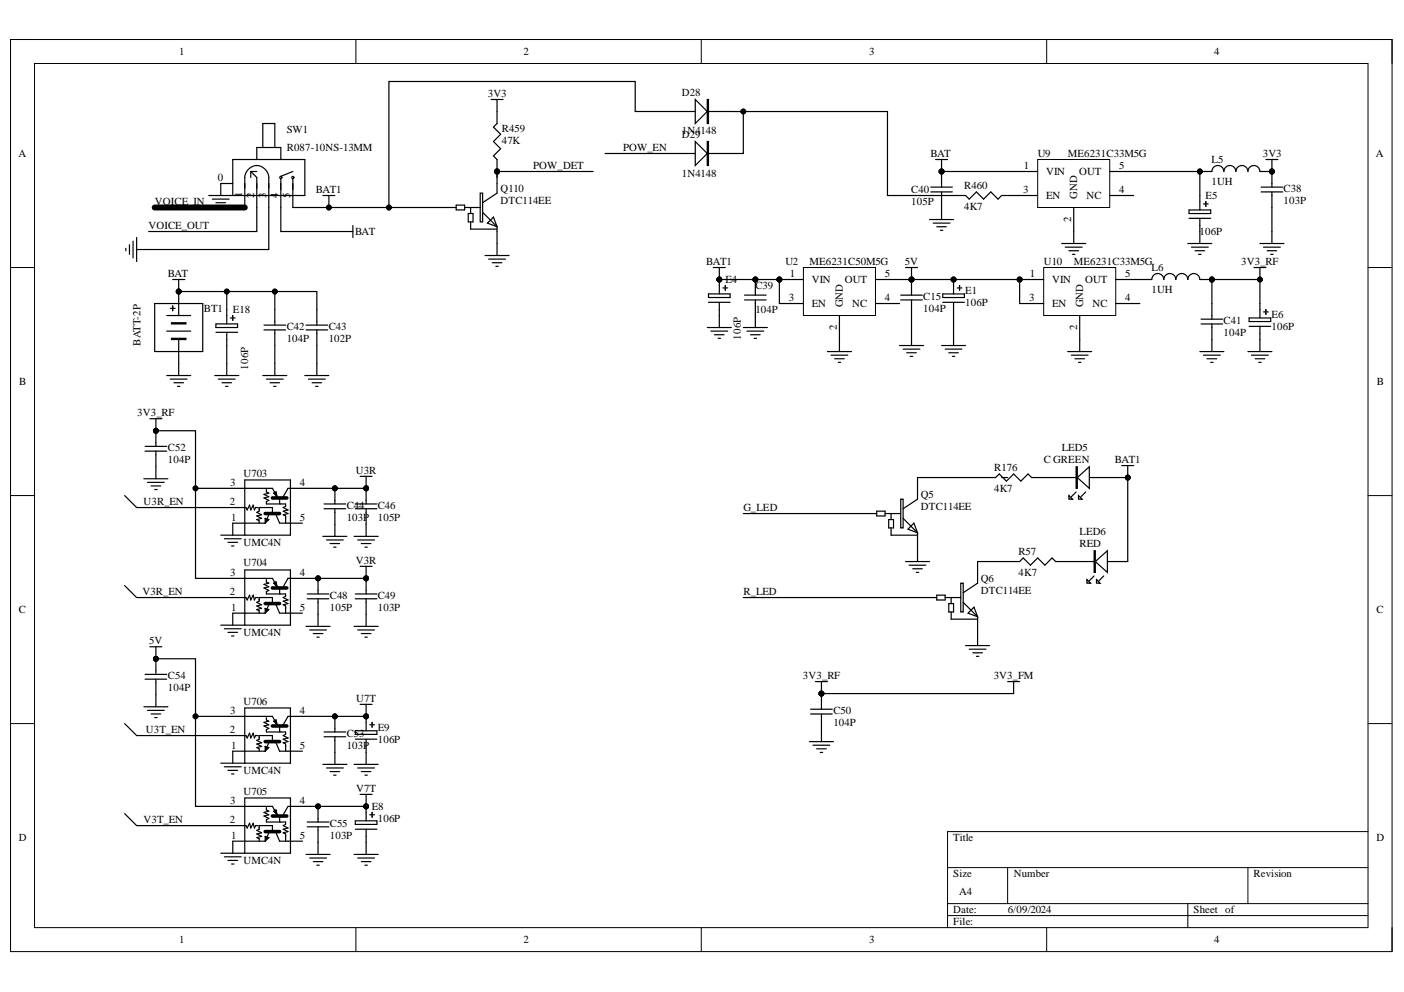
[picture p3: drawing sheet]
<svg xmlns="http://www.w3.org/2000/svg" width="297mm" height="210mm" viewBox="0 0 297 210" stroke-linecap="round" stroke-linejoin="round" font-family="sans-serif">
<defs><g id="words">
<g font-size="2.3">
<text x="37.9" y="11.7">1</text>
<text x="110.7" y="11.7">2</text>
<text x="183.9" y="11.7">3</text>
<text x="256.8" y="11.7">4</text>
<text x="103.2" y="20.5">3V3</text>
<text x="144.2" y="20.3">D28</text>
<text x="60.7" y="28.2">SW1</text>
<text x="106.2" y="27.9">R459</text>
<text x="144.2" y="28.4">1N4148</text>
<text x="144.2" y="29.3">D29</text>
<text x="3.9" y="33.3">A</text>
<text x="60.7" y="32">R087-10NS-13MM</text>
<text x="106.2" y="30.5">47K</text>
<text x="112.8" y="35.8">POW_DET</text>
<text x="131.8" y="32">POW_EN</text>
<text x="196.9" y="33.3">BAT</text>
<text x="216.6" y="35.8">1</text>
<text x="219.5" y="33.3">U9</text>
<text x="225.9" y="33.3">ME6231C33M5G</text>
<text x="236.8" y="35.8">5</text>
<text x="256.3" y="34.6">L5</text>
<text x="267.2" y="33.3">3V3</text>
<text x="291.1" y="33.3">A</text>
<text x="46.1" y="38.4">0</text>
<text x="51.3" y="41.8" transform="rotate(-90 51.3 41.8)">1</text>
<text x="53.8" y="41.9" transform="rotate(-90 53.8 41.9)">2</text>
<text x="56.3" y="41.8" transform="rotate(-90 56.3 41.8)">3</text>
<text x="58.9" y="41.9" transform="rotate(-90 58.9 41.9)">4</text>
<text x="61.4" y="41.8" transform="rotate(-90 61.4 41.8)">5</text>
<text x="66.8" y="40.9">BAT1</text>
<text x="105.9" y="40.7">Q110</text>
<text x="144.2" y="37.4">1N4148</text>
<text x="192.8" y="40.9">C40</text>
<text x="204" y="39.9">R460</text>
<text x="216.5" y="40.9">3</text>
<text x="221.3" y="37.1">VIN</text>
<text x="228.3" y="37.1">OUT</text>
<text x="236.8" y="40.9">4</text>
<text x="256.3" y="39.1">1UH</text>
<text x="271.6" y="40.7">C38</text>
<text x="32.7" y="43.5">VOICE_IN</text>
<text x="105.9" y="43.2">DTC114EE</text>
<text x="192.8" y="43.5">105P</text>
<text x="204" y="44.5">4K7</text>
<text x="221.3" y="42.2">EN</text>
<text x="226.6" y="47" transform="rotate(-90 226.6 47)">2</text>
<text x="227.9" y="42.1" transform="rotate(-90 227.9 42.1)">GND</text>
<text x="229.9" y="42.2">NC</text>
<text x="255.1" y="42.2">E5</text>
<text x="271.6" y="43.2">103P</text>
<text x="31.4" y="48.5">VOICE_OUT</text>
<text x="75.1" y="49.8">BAT</text>
<text x="253.8" y="49.8">106P</text>
<text x="35.5" y="58.7">BAT</text>
<text x="149.4" y="56.1">BAT1</text>
<text x="153.5" y="59.9">E4</text>
<text x="166.2" y="56.1">U2</text>
<text x="167.1" y="58.7">1</text>
<text x="171.2" y="56.1">ME6231C50M5G</text>
<text x="171.7" y="59.9">VIN</text>
<text x="178.8" y="59.9">OUT</text>
<text x="187.2" y="58.7">5</text>
<text x="191.5" y="56.1">5V</text>
<text x="217.8" y="58.7">1</text>
<text x="220.8" y="56.1">U10</text>
<text x="222.6" y="59.9">VIN</text>
<text x="227.2" y="56.1">ME6231C33M5G</text>
<text x="229.6" y="59.9">OUT</text>
<text x="238.1" y="58.7">5</text>
<text x="243.6" y="57.4">L6</text>
<text x="262.6" y="56.1">3V3_RF</text>
<text x="159.8" y="61.2">C39</text>
<text x="166.9" y="63.7">3</text>
<text x="171.7" y="65">EN</text>
<text x="178.3" y="65" transform="rotate(-90 178.3 65)">GND</text>
<text x="180.3" y="65">NC</text>
<text x="187.2" y="63.7">4</text>
<text x="195.3" y="63.5">C15</text>
<text x="204.2" y="62.2">E1</text>
<text x="204.2" y="64.8">106P</text>
<text x="217.8" y="63.7">3</text>
<text x="222.6" y="65">EN</text>
<text x="229.2" y="65" transform="rotate(-90 229.2 65)">GND</text>
<text x="231.1" y="65">NC</text>
<text x="238.1" y="63.7">4</text>
<text x="243.6" y="62">1UH</text>
<text x="43.1" y="66">BT1</text>
<text x="49.2" y="66.3">E18</text>
<text x="60.7" y="69.8">C42</text>
<text x="69.5" y="69.8">C43</text>
<text x="156.8" y="71.9" transform="rotate(-90 156.8 71.9)">106P</text>
<text x="159.8" y="66.3">104P</text>
<text x="177.1" y="69.8" transform="rotate(-90 177.1 69.8)">2</text>
<text x="195.3" y="66">104P</text>
<text x="227.9" y="69.8" transform="rotate(-90 227.9 69.8)">2</text>
<text x="258.9" y="68.6">C41</text>
<text x="258.9" y="71.1">104P</text>
<text x="269" y="67.3">E6</text>
<text x="269" y="69.8">106P</text>
<text x="29.7" y="73.1" transform="rotate(-90 29.7 73.1)">BATT-2P</text>
<text x="60.7" y="72.4">104P</text>
<text x="69.5" y="72.4">102P</text>
<text x="4.1" y="81.5">B</text>
<text x="52.5" y="78.2" transform="rotate(-90 52.5 78.2)">106P</text>
<text x="291.3" y="81.5">B</text>
<text x="29" y="88.1">3V3_RF</text>
<text x="35.5" y="95.5">C52</text>
<text x="224.6" y="95.5">LED5</text>
<text x="35.5" y="98.1">104P</text>
<text x="51.5" y="100.8">U703</text>
<text x="75.3" y="100.3">U3R</text>
<text x="210.3" y="99.6">R176</text>
<text x="220.8" y="98.1">C GREEN</text>
<text x="235.9" y="98.1">BAT1</text>
<text x="30.4" y="106.9">U3R_EN</text>
<text x="48.6" y="106.9">2</text>
<text x="48.7" y="102.9">3</text>
<text x="63.5" y="102.9">4</text>
<text x="73.3" y="107.7">C44</text>
<text x="79.9" y="107.7">C46</text>
<text x="194.8" y="105.4">Q5</text>
<text x="194.8" y="107.9">DTC114EE</text>
<text x="210.3" y="104.1">4K7</text>
<text x="48.9" y="110.2">1</text>
<text x="63.5" y="110.2">5</text>
<text x="73.3" y="110.2">103P</text>
<text x="79.9" y="110.2">105P</text>
<text x="157.3" y="108.2">G_LED</text>
<text x="228.4" y="113.3">LED6</text>
<text x="51.5" y="115.6">UMC4N</text>
<text x="51.5" y="119.9">U704</text>
<text x="75.3" y="119.4">V3R</text>
<text x="215.5" y="117.3">R57</text>
<text x="228.4" y="115.8">RED</text>
<text x="30.1" y="126">V3R_EN</text>
<text x="48.6" y="126">2</text>
<text x="48.7" y="121.9">3</text>
<text x="63.5" y="121.9">4</text>
<text x="157.3" y="126">R_LED</text>
<text x="207.5" y="123.2">Q6</text>
<text x="207.5" y="125.7">DTC114EE</text>
<text x="215.5" y="121.9">4K7</text>
<text x="4" y="129.8">C</text>
<text x="48.9" y="129.3">1</text>
<text x="63.5" y="129.3">5</text>
<text x="69.8" y="126.7">C48</text>
<text x="69.8" y="129.3">105P</text>
<text x="79.9" y="126.7">C49</text>
<text x="79.9" y="129.3">103P</text>
<text x="291.2" y="129.8">C</text>
<text x="31.6" y="136.4">5V</text>
<text x="51.5" y="134.6">UMC4N</text>
<text x="35.5" y="143.7">C54</text>
<text x="169.9" y="143.7">3V3_RF</text>
<text x="210.2" y="143.7">3V3_FM</text>
<text x="35.5" y="146.2">104P</text>
<text x="51.5" y="149.1">U706</text>
<text x="75.4" y="148.5">U7T</text>
<text x="30.9" y="155.2">U3T_EN</text>
<text x="48.6" y="155.2">2</text>
<text x="48.7" y="151.1">3</text>
<text x="63.5" y="151.1">4</text>
<text x="73.3" y="156">C53</text>
<text x="79.9" y="154.7">E9</text>
<text x="176.3" y="151.1">C50</text>
<text x="176.3" y="153.7">104P</text>
<text x="48.9" y="158.5">1</text>
<text x="63.5" y="158.5">5</text>
<text x="73.3" y="158.5">103P</text>
<text x="79.9" y="157.2">106P</text>
<text x="51.5" y="163.8">UMC4N</text>
<text x="75.4" y="167.6">V7T</text>
<text x="48.7" y="170.2">3</text>
<text x="51.5" y="168.1">U705</text>
<text x="63.5" y="170.2">4</text>
<text x="78.7" y="171.4">E8</text>
<text x="79.9" y="174">106P</text>
<text x="4" y="178">D</text>
<text x="30.4" y="174.2">V3T_EN</text>
<text x="48.6" y="174.2">2</text>
<text x="48.9" y="177.5">1</text>
<text x="63.5" y="177.5">5</text>
<text x="69.8" y="175">C55</text>
<text x="69.8" y="177.5">103P</text>
<text x="201.7" y="178">Title</text>
<text x="291.2" y="178">D</text>
<text x="51.5" y="182.8">UMC4N</text>
<text x="201.7" y="185.6">Size</text>
<text x="214.5" y="185.6">Number</text>
<text x="265.2" y="185.6">Revision</text>
<text x="203" y="189.4">A4</text>
<text x="201.7" y="193.2">Date:</text>
<text x="201.7" y="195.8">File:</text>
<text x="213.2" y="193.2">6/09/2024</text>
<text x="252.5" y="193.2">Sheet of</text>
<text x="37.9" y="199.6">1</text>
<text x="110.7" y="199.6">2</text>
<text x="183.9" y="199.6">3</text>
<text x="256.8" y="199.6">4</text>
</g>
</g></defs>
<path d="M2.2 8.4h292.3v193h-292.3z" fill="none" stroke="#000" stroke-width=".21"/>
<path d="M7.3 13.4h282.1v182.9h-282.1z" fill-rule="evenodd" fill="#fff"/>
<g fill="none" stroke="#000" stroke-width=".21">
<path d="M2.2 8.4h5.1M7.3 13.4h282.1v182.9h-282.1zM75.3 8.4v5M148.4 8.4v5M221.4 8.4v5M289.4 8.4h5.1v5M2.2 56.6h5.1M289.4 56.6h5.1M2.2 104.9h5.1M289.4 104.9h5.1M2.2 153.1h5.1M289.4 153.1h5.1"/>
<path d="M289.4 176h-88.9v20.3M75.3 196.3v5.1M148.4 196.3v5.1M200.5 183.6h88.9M200.5 191.2h88.9M200.5 193.7h88.9M213.2 183.6v7.6M221.4 196.3v5.1M251.3 191.2v5.1M264 183.6v7.6M294.5 196.3v5.1"/>
<circle cx="253.8" cy="36.3" r=".51"/>
<circle cx="269.1" cy="36.3" r=".51"/>
<circle cx="256.4" cy="59.1" r=".51"/>
<circle cx="266.6" cy="59.1" r=".51"/>
<circle cx="37.8" cy="61.7" r=".51"/>
<circle cx="48" cy="61.7" r=".51"/>
<circle cx="58.1" cy="61.7" r=".51"/>
</g>
<path d="M32.7 43.9h19.1" fill="none" stroke="#000" stroke-width="1.3"/>
<g fill="none" stroke="#000" stroke-width=".25">
<path d="M239.9 36.3h13.9v5.1M267.8 33.8h2.6M269.1 33.8v2.5h-2.5a1.27 1.27 0 0 0-1.3-1.3 1.27 1.27 0 0 0-1.3 1.3 1.27 1.27 0 0 0-1.3-1.3 1.27 1.27 0 0 0-1.2 1.3 1.27 1.27 0 0 0-1.3-1.3 1.27 1.27 0 0 0-1.3 1.3 1.27 1.27 0 0 0-1.2-1.3 1.27 1.27 0 0 0-1.3 1.3h-2.6M26.6 52.5v.6M27.4 51.8v2M28.2 51v3.6M28.9 50.3v5M28.9 52.8h2.6M36.5 59.1h2.6M37.8 59.1v2.6h29.2v3.8M224.6 51.5h5.1M225.4 52.3h3.5"/>
<path d="M226.1 53.1h2.1M226.9 53.8h.5M227.2 49v2.5M251.3 51.5h5.1M252.1 52.3h3.5M252.8 53.1h2.1M253.6 53.8h.5M253.8 49v2.5M256.4 59.1v5.1M265.3 56.6h2.5M266.6 56.6v2.5M35.3 79.5h5"/>
<path d="M37.8 76.9v2.6M45.4 79.5h5.1M48 61.7v3.8M48 73.1v6.4M55.6 79.5h5.1M58.1 61.7v3.8M58.1 73.1v6.4M64.5 79.5h5.1M67 73.1v6.4M149.6 69.3h5.1M150.4 70.1h3.6M151.2 70.8h2"/>
<path d="M151.9 71.6h.5M152.2 66.8v2.5M157.3 69.3h5M158 70.1h3.6M158.8 70.8h2M159.6 71.6h.5M159.8 66.8v2.5M225.9 74.4h5.1M226.7 75.2h3.5M227.4 75.9h2M228.2 76.7h.5M228.4 71.8v2.6"/>
<path d="M253.8 74.4h5.1M254.6 75.2h3.6M255.4 75.9h2M256.1 76.7h.5M256.4 71.8v2.6M36 80.2h3.6M36.8 81h2M37.6 81.7h.5M46.2 80.2h3.6M47 81h2M47.7 81.7h.5M56.4 80.2h3.5"/>
<path d="M57.1 81h2.1M57.9 81.7h.5M65.3 80.2h3.5M66 81h2.1M66.8 81.7h.5"/>
</g>
<g fill="#000">
<circle cx="253.8" cy="36.3" r=".51"/>
<circle cx="269.1" cy="36.3" r=".51"/>
<circle cx="256.4" cy="59.1" r=".51"/>
<circle cx="266.6" cy="59.1" r=".51"/>
<circle cx="37.8" cy="61.7" r=".51"/>
<circle cx="48" cy="61.7" r=".51"/>
<circle cx="58.1" cy="61.7" r=".51"/>
</g>
<path d="M219.5 33.8h15.3v10.1h-15.3z" fill-rule="evenodd" fill="#fff"/>
<g fill="none" stroke="#000" stroke-width=".21">
<path d="M219.5 33.8h15.3v10.1h-15.3z"/>
<circle cx="215.7" cy="59.1" r=".51"/>
</g>
<path d="M214.5 36.3h5M234.8 36.3h5.1M214.5 41.4h5M227.2 43.9v5.1M234.8 41.4h5.1" fill="none" stroke="#000" stroke-width=".25"/>
<circle cx="215.7" cy="59.1" r=".51" fill="#000"/>
<path d="M220.8 56.6h15.3v10.2h-15.3z" fill-rule="evenodd" fill="#fff"/>
<g fill="none" stroke="#000" stroke-width=".21">
<path d="M220.8 56.6h15.3v10.2h-15.3z"/>
<circle cx="215.7" cy="59.1" r=".51"/>
<circle cx="238.6" cy="101.1" r=".51"/>
</g>
<g fill="none" stroke="#000" stroke-width=".25">
<path d="M32.7 43.9h19.1M54.3 43.9v5.1h-22.8M56.9 43.9v8.9h-25.4M59.4 43.9v5.1h15.3M74.7 47.7v2.6M215.7 59.1h5.1M236.1 59.1h5M215.7 64.2h5.1M228.4 66.8v5M236.1 64.2h5M237.3 98.5h2.6M238.6 98.5v2.5"/>
<path d="M157.3 108.7h26.7M191.6 118.8h5.1M192.3 119.6h3.6M194.1 116.3v2.5M206.8 118.8h6.4M222.1 101h12.7M227.7 104.1l-1 1M229.7 104.1l-1 1M157.3 126.4h39.4M193.1 120.4h2M193.9 121.1h.5M204.3 136.6h5.1"/>
<path d="M205 137.4h3.6M205.8 138.1h2M206.6 138.9h.5M206.8 134.1v2.5"/>
</g>
<g fill="#000">
<circle cx="215.7" cy="59.1" r=".51"/>
<circle cx="238.6" cy="101.1" r=".51"/>
</g>
<path d="M227.9 101l2.6-2.2v4.5z" fill="#fff"/>
<path d="M227.9 101l2.6-2.2v4.5z" fill="none" stroke="#000" stroke-width=".25"/>
<path d="M227.7 98.8h.2v4.5h-.2z" fill-rule="evenodd" fill="#fff"/>
<path d="M227.7 98.8h.2v4.5h-.2z" fill="none" stroke="#000" stroke-width=".25"/>
<path d="M226.1 104.9l.8 .7h-.8z" fill="#fff"/>
<path d="M226.1 104.9l.8 .7h-.8z" fill="none" stroke="#000" stroke-width=".25"/>
<path d="M228.2 104.9l.7 .7h-.7z" fill="#fff"/>
<path d="M225.9 118.8h12.7M228.2 104.9l.7 .7h-.7zM231.5 121.9l-1 1M233.5 121.9l-1 1" fill="none" stroke="#000" stroke-width=".25"/>
<path d="M231.7 118.8l2.6-2.3v4.6z" fill="#fff"/>
<path d="M231.7 118.8l2.6-2.3v4.6z" fill="none" stroke="#000" stroke-width=".25"/>
<path d="M231.5 116.5h.2v4.6h-.2z" fill-rule="evenodd" fill="#fff"/>
<path d="M231.5 116.5h.2v4.6h-.2z" fill="none" stroke="#000" stroke-width=".25"/>
<path d="M230 122.6l.7 .8h-.7z" fill="#fff"/>
<path d="M230 122.6l.7 .8h-.7z" fill="none" stroke="#000" stroke-width=".25"/>
<path d="M232 122.6l.7 .8h-.7z" fill="#fff"/>
<path d="M184 108.7h1.2M194.1 101v2.6M194.1 113.7v2.6M232 122.6l.7 .8h-.7z" fill="none" stroke="#000" stroke-width=".25"/>
<path d="M190.6 105.6h.5v6.1h-.5z" fill-rule="evenodd" fill="#fff"/>
<path d="M190.6 105.6h.5v6.1h-.5z" fill="none" stroke="#000" stroke-width=".25"/>
<path d="M193.4 110.7l.7 2-2-.7z" fill="#fff"/>
<path d="M185.2 108.7h.3M185.5 108.2h1.8v1h-1.8zM187.3 108.7h3.3M188 109.9h1v1.8h-1zM188.5 108.7v1.2M188.5 111.7v1.5h5.6M191.1 109.7l3 3v1M193.4 110.7l.7 2-2-.7zM194.1 103.6v2l-3 2.1M206.8 118.8v2.6M196.7 126.4h1.2M206.8 131.5v2.6" fill="none" stroke="#000" stroke-width=".25"/>
<path d="M203.3 123.4h.5v6.1h-.5z" fill-rule="evenodd" fill="#fff"/>
<path d="M203.3 123.4h.5v6.1h-.5z" fill="none" stroke="#000" stroke-width=".25"/>
<path d="M204.8 129.7l1.3-1.2 .7 2z" fill="#fff"/>
<g fill="none" stroke="#000" stroke-width=".25">
<path d="M241.1 59.1h2.6a1.27 1.27 0 0 1 1.2-1.2 1.27 1.27 0 0 1 1.3 1.2 1.27 1.27 0 0 1 1.3-1.2 1.27 1.27 0 0 1 1.3 1.2 1.27 1.27 0 0 1 1.2-1.2 1.27 1.27 0 0 1 1.3 1.2 1.27 1.27 0 0 1 1.3-1.2 1.27 1.27 0 0 1 1.2 1.2h12.8v5.1M35.3 70.1h5M35.3 66.8h5M37.8 61.7v5.1M37.8 71.8v5.1M264 74.4h5.1M264.8 75.2h3.5M265.5 75.9h2.1M266.3 76.7h.5M266.6 71.8v2.6M238.6 101v17.8M197.9 126.4h.3"/>
<path d="M198.2 125.9h1.8v1.1h-1.8zM200 126.4h3.3M200.7 127.7h1v1.8h-1zM201.2 126.4v1.3M201.2 129.5v1.5h5.6M203.8 127.5l3 3v1M204.8 129.7l1.3-1.2 .7 2zM206.8 121.4v2l-3 2M171.2 156.9h5.1M172 157.7h3.6M172.5 144.2h2.6M172.8 158.4h2"/>
<path d="M173.5 159.2h.5M173.8 144.2v2.6M173.8 154.4v2.5M213.2 144.2h2.5M214.5 144.2v2.6"/>
</g>
<g fill="#000">
<circle cx="256.4" cy="59.1" r=".51"/>
<circle cx="266.6" cy="59.1" r=".51"/>
<circle cx="37.8" cy="61.7" r=".51"/>
<circle cx="238.6" cy="101.1" r=".51"/>
<circle cx="173.8" cy="146.8" r=".51"/>
</g>
<g fill="none" stroke="#000" stroke-width=".21">
<circle cx="256.4" cy="59.1" r=".51"/>
<circle cx="266.6" cy="59.1" r=".51"/>
<circle cx="37.8" cy="61.7" r=".51"/>
<circle cx="238.6" cy="101.1" r=".51"/>
<circle cx="173.8" cy="146.8" r=".51"/>
</g>
<path d="M36.3 68.3h3v.2h-3z" fill-rule="evenodd" fill="#fff"/>
<path d="M36.3 68.3h3v.2h-3z" fill="none" stroke="#000" stroke-width=".25"/>
<path d="M36.3 71.6h3v.2h-3z" fill-rule="evenodd" fill="#fff"/>
<g fill="none" stroke="#000" stroke-width=".25">
<path d="M49.2 38.8h-2.5v2.6M53.1 36.3l1.2 1.3v6.3M53.1 36.3v1.3M53.1 36.3h1.2M54.3 33.8v-2.6h5.1v2.6M55.6 31.2v-5.1h2.5v5.1M59.4 37.8v6.1M62 37.8v6.1M62 36.3l-2.6 1M196.9 39.6h4.6M199.2 36.3v3.3M266.8 39.6h4.6"/>
<path d="M269.1 36.3v3.3M44.2 41.4h20.3v-7.6h-15.3v7.6M44.9 42.1h3.6M45.7 42.9h2M46.5 43.7h.5M51.8 43.9v-6.3a2.54 2.54 0 0 1 2.5-2.6 2.54 2.54 0 0 1 2.6 2.6v6.3M150.9 56.6h2.5M152.2 56.6v5.6M159.8 59.1v3.3M196.9 40.6h4.6M199.2 40.6v3.3M251.6 44.4h4.5v.8h-4.5z"/>
<path d="M251.6 46.2h4.5M253.8 41.4v3M253.8 46.2v2.8M254.6 43.1h1M255.1 42.6v1.1M266.6 51.5h5M266.8 40.6h4.6M267.3 52.3h3.6M268.1 53.1h2M268.8 53.8h.5M269.1 40.6v10.9M32.7 64.2h10.2v10.2h-10.2z"/>
<path d="M36 65.2h1M36.3 71.6h3v.2h-3zM36.5 64.7v1M45.7 68.5h4.6v.8h-4.6zM45.7 70.3h4.6M48 65.5v3M48 70.3v2.8M48.7 67.3h1.1M49.2 66.8v1M55.9 68.8h4.5M55.9 69.8h4.5M58.1 65.5v3.3"/>
<path d="M58.1 69.8v3.3M64.7 68.8h4.6M64.7 69.8h4.6M67 65.5v3.3M67 69.8v3.3M149.9 62.2h4.6v.8h-4.6zM149.9 64h4.6M152.2 64v2.8M152.9 60.9h1.1M153.4 60.4v1M157.5 62.4h4.6M157.5 63.5h4.6"/>
<path d="M159.8 63.5v3.3M254.1 67.5h4.6M254.1 68.5h4.6M256.4 64.2v3.3M256.4 68.5v3.3M264.3 67.3h4.5v.7h-4.5zM264.3 69.1h4.5M266.6 64.2v3.1M266.6 69.1v2.7M267.3 66h1M267.8 65.5v1M30.7 94.4h4.6"/>
<path d="M30.7 95.5h4.6M33 91.1v3.3M33 95.5v3.3M68.6 106.6h4.5M68.6 107.6h4.5M70.8 103.3v3.3M70.8 107.6v3.3M75.2 106.6h4.5M75.2 107.6h4.5M77.5 103.3v3.3M77.5 107.6v3.3M208.1 101h2.5l.8-.7 1.5 1.5 1.6-1.5 1.5 1.5 1.5-1.5 .8 .7h2.5"/>
<path d="M213.2 118.8h2.5l.8-.7 1.5 1.5 1.5-1.5 1.6 1.5 1.5-1.5 .7 .7h2.6M33 139.4v3.3M65 125.7h4.6M65 126.7h4.6M67.3 122.4v3.3M67.3 126.7v3.3M75.2 125.7h4.5M75.2 126.7h4.5M77.5 122.4v3.3M77.5 126.7v3.3M30.7 142.7h4.6M30.7 143.7h4.6"/>
<path d="M33 143.7v3.3M68.6 154.9h4.5M68.6 155.9h4.5M70.8 151.6v3.3M70.8 155.9v3.3M75.2 154.6h4.5v.8h-4.5zM75.2 156.4h4.5M77.5 151.6v3M77.5 156.4v2.8M78.2 153.4h1M78.7 152.9v1M171.5 150.1h4.6"/>
<path d="M171.5 151.1h4.6M173.8 146.8v3.3M173.8 151.1v3.3M65 173.9h4.6M65 174.9h4.6M67.3 170.6v3.3M67.3 174.9v3.3M75.2 173.7h4.5v.7h-4.5zM75.2 175.5h4.5M77.5 170.6v1.3M77.5 171.9v1.8M77.5 175.5v2.7"/>
<path d="M78.2 172.4h1M78.7 171.9v.3M78.7 171.9v1"/>
<circle cx="59.4" cy="37.6" r=".23"/>
<circle cx="62" cy="37.6" r=".23"/>
</g>
<g fill="#000">
<circle cx="199.2" cy="36.3" r=".51"/>
<circle cx="269.1" cy="36.3" r=".51"/>
<circle cx="152.2" cy="59.1" r=".51"/>
<circle cx="159.8" cy="59.1" r=".51"/>
<circle cx="164.9" cy="59.1" r=".51"/>
<circle cx="33" cy="91.1" r=".51"/>
<circle cx="70.8" cy="103.3" r=".51"/>
<circle cx="77.5" cy="103.3" r=".51"/>
<circle cx="33" cy="139.4" r=".51"/>
<circle cx="67.3" cy="122.4" r=".51"/>
<circle cx="77.5" cy="122.4" r=".51"/>
<circle cx="70.8" cy="151.6" r=".51"/>
<circle cx="77.5" cy="151.6" r=".51"/>
<circle cx="173.8" cy="146.8" r=".51"/>
<circle cx="67.3" cy="170.6" r=".51"/>
<circle cx="77.5" cy="170.6" r=".51"/>
</g>
<g fill="none" stroke="#000" stroke-width=".21">
<circle cx="199.2" cy="36.3" r=".51"/>
<circle cx="269.1" cy="36.3" r=".51"/>
<circle cx="152.2" cy="59.1" r=".51"/>
<circle cx="159.8" cy="59.1" r=".51"/>
<circle cx="164.9" cy="59.1" r=".51"/>
<circle cx="33" cy="91.1" r=".51"/>
<circle cx="70.8" cy="103.3" r=".51"/>
<circle cx="77.5" cy="103.3" r=".51"/>
<circle cx="33" cy="139.4" r=".51"/>
<circle cx="67.3" cy="122.4" r=".51"/>
<circle cx="77.5" cy="122.4" r=".51"/>
<circle cx="70.8" cy="151.6" r=".51"/>
<circle cx="77.5" cy="151.6" r=".51"/>
<circle cx="173.8" cy="146.8" r=".51"/>
<circle cx="67.3" cy="170.6" r=".51"/>
<circle cx="77.5" cy="170.6" r=".51"/>
</g>
<path d="M170 56.6h15.2v10.2h-15.2z" fill-rule="evenodd" fill="#fff"/>
<g fill="none" stroke="#000" stroke-width=".21">
<path d="M170 56.6h15.2v10.2h-15.2z"/>
<circle cx="105.2" cy="36.3" r=".51"/>
<circle cx="69.6" cy="43.9" r=".51"/>
<circle cx="82.3" cy="43.9" r=".51"/>
<circle cx="164.9" cy="59.1" r=".51"/>
<circle cx="192.8" cy="59.1" r=".51"/>
<circle cx="201.7" cy="59.1" r=".51"/>
<circle cx="215.7" cy="59.1" r=".51"/>
<circle cx="173.8" cy="146.8" r=".51"/>
</g>
<g fill="none" stroke="#000" stroke-width=".25">
<path d="M105.2 36.3v2.5M62 43.9h34.3M68.3 41.4h2.5M69.6 41.4v2.5M105.2 49v2.5M164.9 59.1h5.1M185.2 59.1h30.5v5.1M191.6 56.6h2.5M192.8 56.6v5.9M201.7 59.1v3.1M164.9 64.2h5.1M175.1 74.4h5"/>
<path d="M175.8 75.2h3.6M176.6 75.9h2M177.3 76.7h.6M177.6 66.8v7.6M185.2 64.2h5.1M190.3 73.1h5.1M190.6 62.5h4.5M190.6 63.5h4.5M191.1 73.9h3.5M191.8 74.6h2.1M192.6 75.4h.5M192.8 63.5v9.6"/>
<path d="M199.2 73.1h5.1M199.5 62.2h4.5v.8h-4.5zM199.5 64h4.5M200 73.9h3.5M200.7 74.6h2.1M201.5 75.4h.5M201.7 64v9.1M202.5 60.9h1M203 60.4v1M173.8 146.8h40.7"/>
</g>
<g fill="#000">
<circle cx="105.2" cy="36.3" r=".51"/>
<circle cx="69.6" cy="43.9" r=".51"/>
<circle cx="82.3" cy="43.9" r=".51"/>
<circle cx="164.9" cy="59.1" r=".51"/>
<circle cx="192.8" cy="59.1" r=".51"/>
<circle cx="201.7" cy="59.1" r=".51"/>
<circle cx="215.7" cy="59.1" r=".51"/>
<circle cx="173.8" cy="146.8" r=".51"/>
</g>
<path d="M101.6 40.9h.5v6.1h-.5z" fill-rule="evenodd" fill="#fff"/>
<path d="M101.6 40.9h.5v6.1h-.5z" fill="none" stroke="#000" stroke-width=".25"/>
<path d="M103.1 47.2l1.3-1.3 .8 2.1z" fill="#fff"/>
<g fill="none" stroke="#000" stroke-width=".25">
<path d="M103.9 21.1h2.5M105.2 21.1v5l-.8 .8 1.5 1.5-1.5 1.5 1.5 1.6-1.5 1.5 .8 .8v3.8M105.2 38.8v2.1l-3.1 2M105.2 36.3h20.3M142 23.6h45.8v17.8h16.5l.7 .7 1.6-1.5 1.5 1.5 1.5-1.5 1.6 1.5 .7-.7h2.6M197.9 33.8h2.6M199.2 33.8v2.5h15.3M96.3 43.9h.2M96.5 43.4h1.8v1h-1.8zM98.3 43.9h3.3M99.1 45.2h1v1.8h-1zM99.6 43.9v1.3"/>
<path d="M99.6 47v1.5h5.6M102.1 44.9l3.1 3.1v1M102.6 54.1h5.1M103.1 47.2l1.3-1.3 .8 2.1zM103.4 54.8h3.5M104.1 55.6h2.1M104.9 56.4h.5M105.2 51.5v2.6"/>
</g>
<g fill="#000">
<circle cx="105.2" cy="36.3" r=".51"/>
<circle cx="157.3" cy="23.6" r=".51"/>
<circle cx="199.2" cy="36.3" r=".51"/>
</g>
<g fill="none" stroke="#000" stroke-width=".21">
<circle cx="105.2" cy="36.3" r=".51"/>
<circle cx="157.3" cy="23.6" r=".51"/>
<circle cx="199.2" cy="36.3" r=".51"/>
</g>
<path d="M149.6 21.1h.3v5h-.3z" fill-rule="evenodd" fill="#fff"/>
<path d="M149.6 21.1h.3v5h-.3z" fill="none" stroke="#000" stroke-width=".25"/>
<path d="M147.1 21.1l2.5 2.5-2.5 2.5z" fill="#fff"/>
<path d="M142 32.5h12.7M147.1 21.1l2.5 2.5-2.5 2.5z" fill="none" stroke="#000" stroke-width=".25"/>
<path d="M149.6 29.9h.3v5.1h-.3z" fill-rule="evenodd" fill="#fff"/>
<path d="M149.6 29.9h.3v5.1h-.3z" fill="none" stroke="#000" stroke-width=".25"/>
<path d="M147.1 29.9l2.5 2.6-2.5 2.5z" fill="#fff"/>
<g fill="none" stroke="#000" stroke-width=".25">
<path d="M128 32.5h14M142 23.6h-7.6v-6.4h-52.1v26.7M147.1 29.9l2.5 2.6-2.5 2.5zM157.3 23.6v8.9h-2.6M152.2 59.1h12.7v5.1M196.7 46.5h5M197.4 47.2h3.6M198.2 48h2M198.9 48.7h.6M199.2 43.9v2.6M31.7 88.6h2.5M33 88.6v2.5h8.4v31.3h16.2l1 1.8"/>
<path d="M33 98.8v2.5M26.4 104.9l2.5 2.5h23.1l.3 .5 .5-1 .3 1 .5-1 .2 1 .3-.5h.5M30.4 101.3h5.1M31.2 102.1h3.6M32 102.8h2M32.7 103.6h.5M41.4 103.3h16.2l1 1.8M46.7 113.2h14.7v-11.6h-9.6v11.6M47.5 114h3.5M48.2 114.8h2.1M49 115.5h.5M56.1 110.7h-6.9v2.5"/>
<path d="M56.1 109.7l.8 .2M56.1 109.7v1M56.1 109.7l.3 .5M56.4 103.6v.5l.5 .3-1 .2 1 .5-1 .3 1 .5-.5 .2v.5h4v.5l-.5 .3 1 .5-1 .3 1 .5-1 .2 .5 .3v1.5M56.4 109.9v.3M56.9 108.9l-.8 1.8M56.9 109.9l-.8 .8M56.9 109.9l-.5 .3M57.6 108.4v-1h-2.8v.8l-.5 .2 1 .5-1 .3 1 .5-1 .2 .5 .3v.5M58.4 108.9l.8 1.8h4.8M58.4 104.1l-.5 .3 .7 .7M58.4 104.1l.2 1"/>
<path d="M58.4 104.1v.5l-.3-.2M59.2 105.6v1M68.3 113.5h5.1M69.1 114.3h3.5M69.8 115h2.1M70.6 115.8h.5M70.8 110.9v2.6M74.9 113.5h5.1M75.7 114.3h3.5M76.2 100.8h2.5M76.2 119.8h2.5M76.4 115h2.1"/>
<path d="M77.2 115.8h.5M77.5 100.8v2.5h-16.6l-1 1.8M77.5 119.8v2.6h-16.6l-1 1.8M77.5 110.9v2.6M194.1 101h14M211.9 101h1.3M220.8 101h1.3M234.8 101h3.8M26.4 123.9l2.5 2.5h23.1l.3 .6 .5-1.1 .3 1.1 .5-1.1 .2 1.1 .3-.6h.5M31.7 136.9h2.5M33 136.9v2.5h8.4v31.2h16.2l1 1.8M46.7 132.3h14.7v-11.7h-9.6v11.7"/>
<path d="M47.5 133h3.5M48.2 133.8h2.1M49 134.6h.5M56.1 128.7v1M56.1 129.7h-6.9v2.6M56.1 128.7l.8 .3M56.1 128.7l.3 .5M56.4 122.6v.5l.5 .3-1 .3 1 .5-1 .2 1 .5-.5 .3v.5h4v.5l-.5 .2 1 .6-1 .2 1 .5-1 .3 .5 .2v1.5M56.4 129v.2M56.9 128l-.8 1.7M56.9 129l-.8 .7M56.9 129l-.5 .2"/>
<path d="M57.6 127.5v-1.1h-2.8v.8l-.5 .3 1 .5-1 .2 1 .5-1 .3 .5 .2v.5M58.4 123.1v.6l-.3-.3M58.4 128l.8 1.7h4.8M58.4 123.1l-.5 .3 .7 .8M58.4 123.1l.2 1.1M59.2 124.7v1M64.7 132.5h5.1M65.5 133.3h3.6M66.3 134.1h2M67 134.8h.5M67.3 130v2.5M74.9 132.5h5.1"/>
<path d="M75.7 133.3h3.5M76.4 134.1h2.1M77.2 134.8h.5M77.5 130v2.5M26.4 153.1l2.5 2.5h23.1l.3 .6 .5-1.1 .3 1.1 .5-1.1 .2 1.1 .3-.6h.5M30.4 149.6h5.1M31.2 150.3h3.6M32 151.1h2M32.7 151.8h.5M33 147v2.6M41.4 151.6h16.2l1 1.8M56.1 157.9v1"/>
<path d="M56.1 158.9h-6.9v2.6M56.1 157.9l.8 .3M56.1 157.9l.3 .5M56.4 151.8v.5l.5 .3-1 .3 1 .5-1 .2 1 .5-.5 .3v.5h4v.5l-.5 .2 1 .6-1 .2 1 .5-1 .3 .5 .2v1.5M56.4 158.2v.2M56.9 157.2l-.8 1.7M56.9 158.2l-.8 .7M56.9 158.2l-.5 .2M57.6 156.7v-1.1h-2.8v.8l-.5 .3 1 .5-1 .2 1 .5-1 .3 .5 .2v.5M58.4 152.3v.6l-.3-.3M58.4 157.2l.8 1.7h4.8M58.4 152.3l-.5 .3 .7 .8"/>
<path d="M58.4 152.3l.2 1.1M59.2 153.9v1M70.8 159.2v2.5M76.2 149h2.5M77.5 149v2.6h-16.6l-1 1.8M77.5 159.2v2.5M26.4 172.2l2.5 2.5h23.1l.3 .5 .5-1 .3 1 .5-1 .2 1 .3-.5h.5M46.7 161.5h14.7v-11.7h-9.6v11.7M47.5 162.2h3.5M48.2 163h2.1M49 163.8h.5M55.9 172.7l1 .5-.5 .2v.5h4v.5l-.5 .3 1 .5-1 .3 1 .5-1 .2 .5 .3v1.5"/>
<path d="M56.1 177v1M56.1 178h-6.9v2.5M56.1 177l.8 .2M56.1 177l.3 .5M56.4 170.9v.5l.5 .2-1 .3 1 .5-1 .3M56.4 177.2v.3M56.9 176.2l-.8 1.8M56.9 177.2l-.8 .8M56.9 177.2l-.5 .3M57.6 175.7v-1h-2.8v.8l-.5 .2 1 .5-1 .3 1 .5-1 .2 .5 .3v.5M58.4 171.4v.5l-.3-.3M58.4 176.2l.8 1.8h4.8"/>
<path d="M58.4 171.4l-.5 .2 .7 .8M58.4 171.4l.2 1M59.2 172.9v1M67.3 178.2v2.6M68.3 161.7h5.1M69.1 162.5h3.5M69.8 163.3h2.1M70.6 164h.5M74.9 161.7h5.1M75.7 162.5h3.5M76.2 168.1h2.5M76.4 163.3h2.1"/>
<path d="M77.2 164h.5M77.5 168.1v2.5h-16.6l-1 1.8M77.5 178.2v2.6M46.7 180.5h14.8v-11.6h-9.7v11.6M47.5 181.3h3.5M48.2 182.1h2.1M49 182.8h.5M64.8 180.8h5M65.5 181.6h3.6M66.3 182.3h2M67 183.1h.5M74.9 180.8h5.1"/>
<path d="M75.7 181.6h3.5M76.4 182.3h2.1M77.2 183.1h.5"/>
</g>
<g fill="#000">
<circle cx="157.3" cy="23.6" r=".51"/>
<circle cx="82.3" cy="43.9" r=".51"/>
<circle cx="152.2" cy="59.1" r=".51"/>
<circle cx="159.8" cy="59.1" r=".51"/>
<circle cx="164.9" cy="59.1" r=".51"/>
<circle cx="33" cy="91.1" r=".51"/>
<circle cx="41.4" cy="103.3" r=".51"/>
<circle cx="70.8" cy="103.3" r=".51"/>
<circle cx="77.5" cy="103.3" r=".51"/>
<circle cx="238.6" cy="101.1" r=".51"/>
<circle cx="33" cy="139.4" r=".51"/>
<circle cx="67.3" cy="122.4" r=".51"/>
<circle cx="77.5" cy="122.4" r=".51"/>
<circle cx="41.4" cy="151.6" r=".51"/>
<circle cx="70.8" cy="151.6" r=".51"/>
<circle cx="77.5" cy="151.6" r=".51"/>
<circle cx="67.3" cy="170.6" r=".51"/>
<circle cx="77.5" cy="170.6" r=".51"/>
</g>
<g fill="none" stroke="#000" stroke-width=".21">
<circle cx="157.3" cy="23.6" r=".51"/>
<circle cx="82.3" cy="43.9" r=".51"/>
<circle cx="152.2" cy="59.1" r=".51"/>
<circle cx="159.8" cy="59.1" r=".51"/>
<circle cx="164.9" cy="59.1" r=".51"/>
<circle cx="33" cy="91.1" r=".51"/>
<circle cx="41.4" cy="103.3" r=".51"/>
<circle cx="70.8" cy="103.3" r=".51"/>
<circle cx="77.5" cy="103.3" r=".51"/>
<circle cx="238.6" cy="101.1" r=".51"/>
<circle cx="33" cy="139.4" r=".51"/>
<circle cx="67.3" cy="122.4" r=".51"/>
<circle cx="77.5" cy="122.4" r=".51"/>
<circle cx="41.4" cy="151.6" r=".51"/>
<circle cx="70.8" cy="151.6" r=".51"/>
<circle cx="77.5" cy="151.6" r=".51"/>
<circle cx="67.3" cy="170.6" r=".51"/>
<circle cx="77.5" cy="170.6" r=".51"/>
</g>
<path d="M56.1 108.7h3.1M57.6 105.4h3.1M56.1 127.7h3.1M57.6 124.4h3.1M56.1 156.9h3.1M57.6 153.6h3.1M56.1 176h3.1M57.6 172.7h3.1" fill="none" stroke="#000" stroke-width=".76"/>
<use href="#words"/>
</svg>
